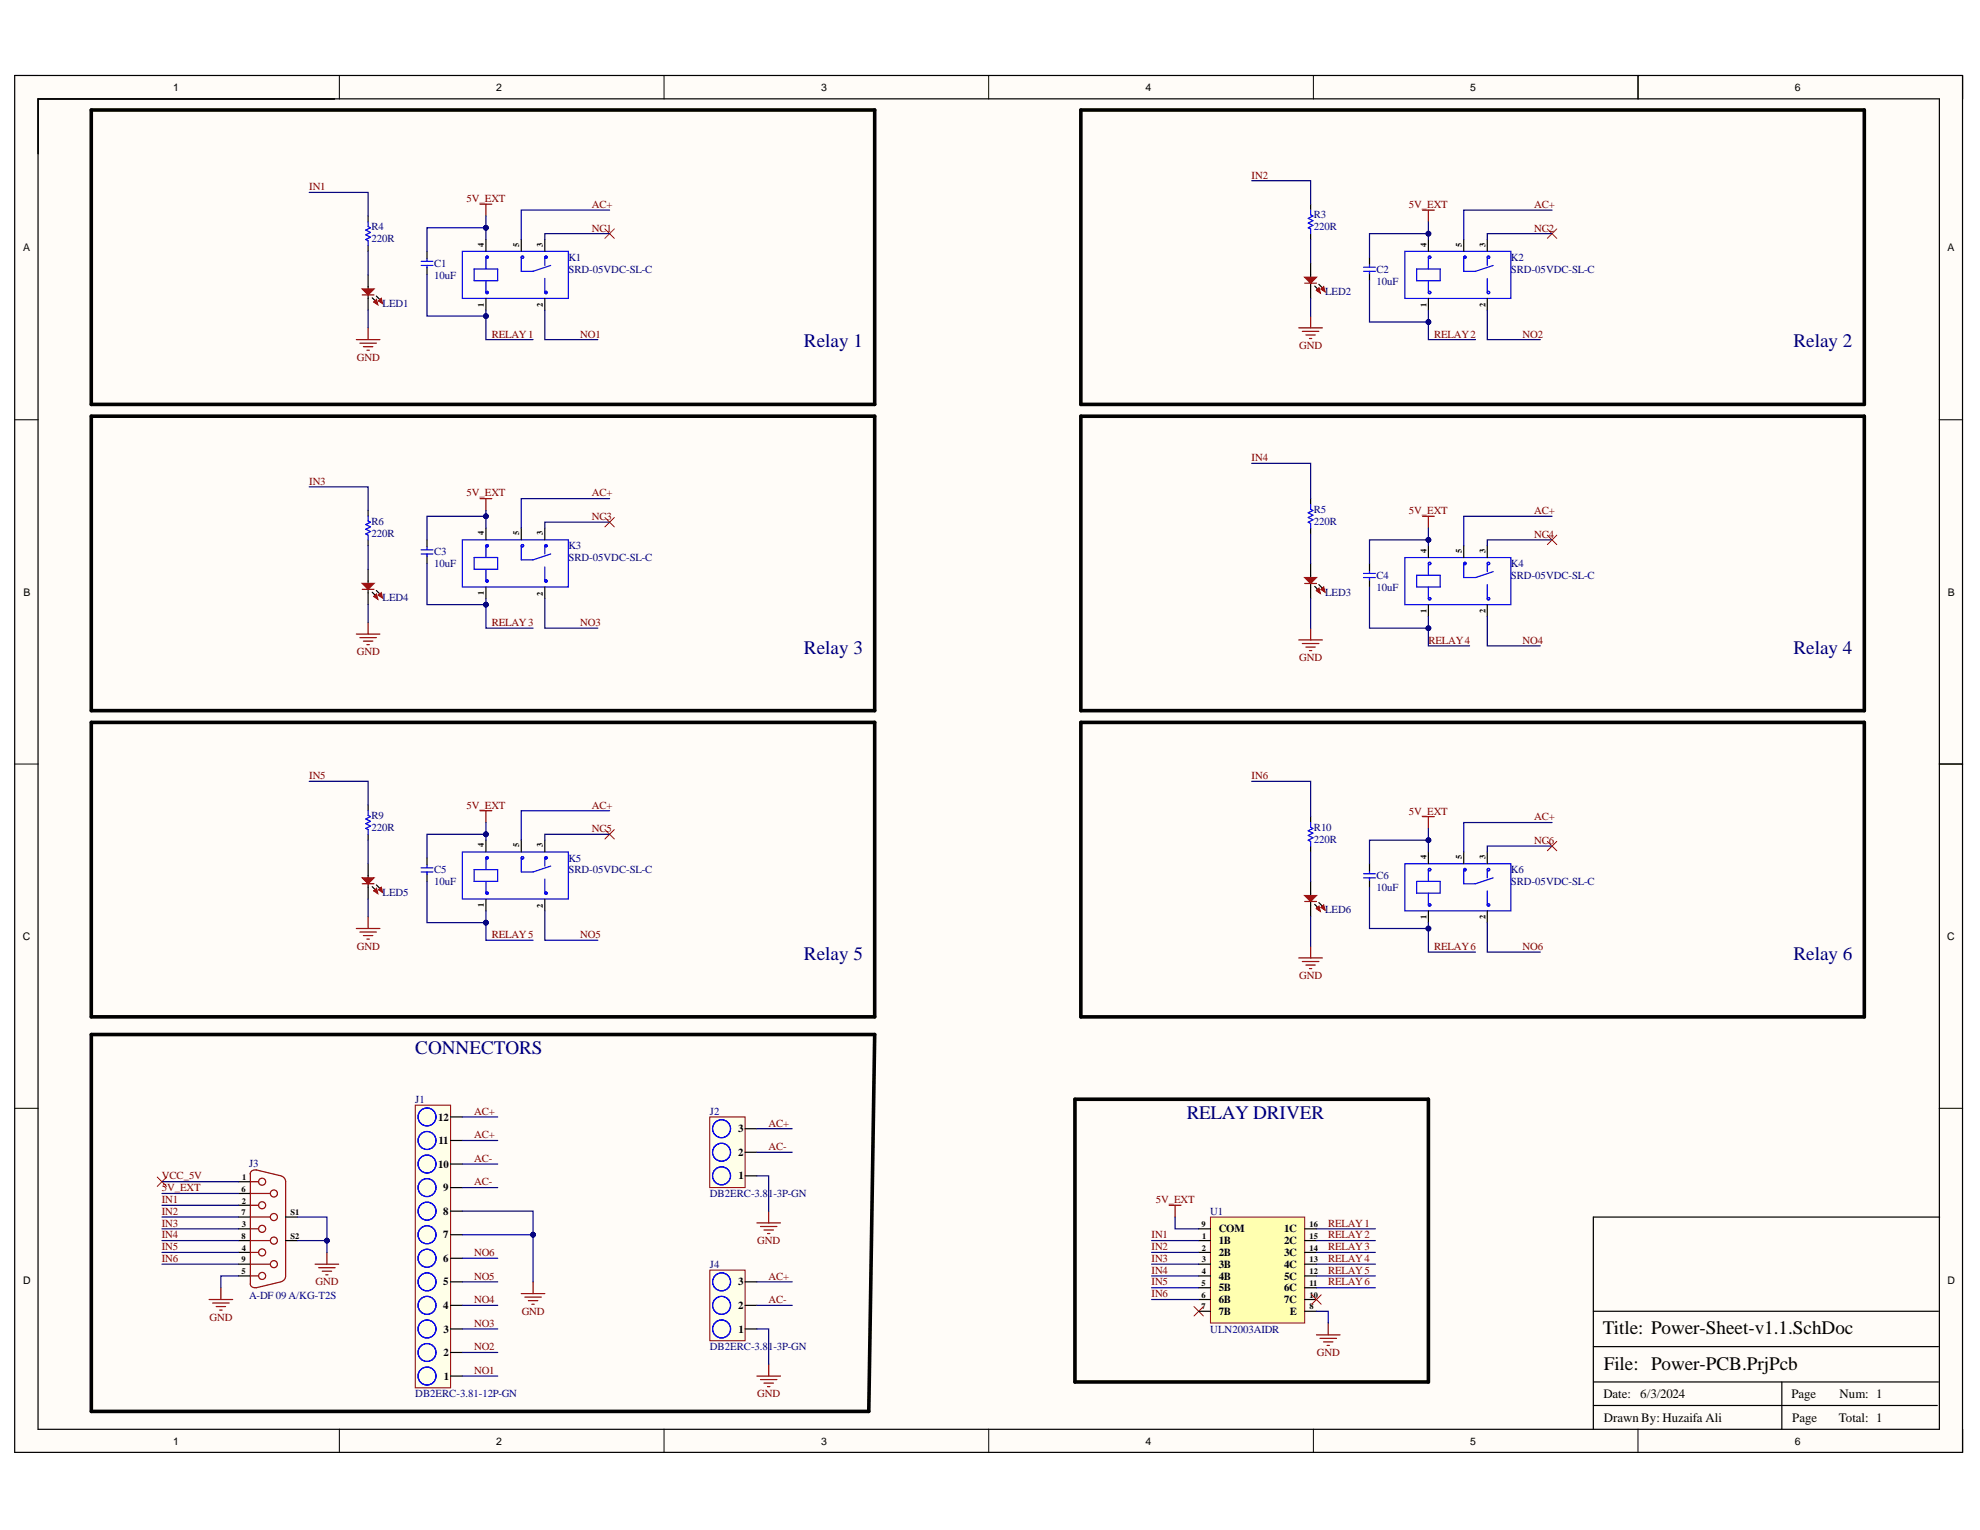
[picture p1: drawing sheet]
<svg xmlns="http://www.w3.org/2000/svg" width="279mm" height="216mm" viewBox="0 0 279 216" stroke-linecap="round" stroke-linejoin="round" font-family="sans-serif">
<defs><g id="words">
<g font-size="2.7" fill="#000080">
<text x="113.5" y="49">Relay 1</text>
<text x="253.1" y="49">Relay 2</text>
<text x="113.5" y="92.2">Relay 3</text>
<text x="253.1" y="92.2">Relay 4</text>
<text x="113.5" y="135.4">Relay 5</text>
<text x="253.1" y="135.4">Relay 6</text>
<text x="58.6" y="148.8">CONNECTORS</text>
<text x="167.5" y="157.9">RELAY DRIVER</text>
</g>
<g font-size="2.7">
<text x="226.2" y="188.3">Title: Power-Sheet-v1.1.SchDoc</text>
<text x="226.3" y="193.3">File: Power-PCB.PrjPcb</text>
</g>
<g font-size="1.8">
<text x="226.3" y="197.3">Date:</text>
<text x="231.5" y="197.3">6/3/2024</text>
<text x="252.8" y="197.3">Page</text>
<text x="259.6" y="197.3">Num: 1</text>
<text x="226.3" y="200.6">Drawn By: Huzaifa Ali</text>
<text x="252.9" y="200.6">Page</text>
<text x="259.5" y="200.6">Total: 1</text>
</g>
<g font-size="1.5">
<text x="24.4" y="12.8">1</text>
<text x="70" y="12.8">2</text>
<text x="115.9" y="12.8">3</text>
<text x="161.7" y="12.8">4</text>
<text x="207.4" y="12.8">5</text>
<text x="253.3" y="12.8">6</text>
<text x="3.3" y="35.5">A</text>
<text x="274.8" y="35.5">A</text>
<text x="3.3" y="84">B</text>
<text x="274.9" y="84">B</text>
<text x="3.2" y="132.6">C</text>
<text x="274.8" y="132.6">C</text>
<text x="61.8" y="158.1">12</text>
<text x="61.9" y="161.5">11</text>
<text x="104.1" y="159.8">3</text>
<text x="61.8" y="164.8">10</text>
<text x="104.1" y="163.1">2</text>
<text x="104.2" y="166.4">1</text>
<text x="62.5" y="171.4">8</text>
<text x="62.5" y="168.1">9</text>
<text x="172" y="173.9">COM</text>
<text x="181.2" y="173.9">1C</text>
<text x="62.5" y="178.1">6</text>
<text x="62.5" y="174.8">7</text>
<text x="172" y="175.6">1B</text>
<text x="172" y="177.2">2B</text>
<text x="172" y="178.9">3B</text>
<text x="181.2" y="175.6">2C</text>
<text x="181.2" y="177.2">3C</text>
<text x="181.2" y="178.9">4C</text>
<text x="3.3" y="181.2">D</text>
<text x="62.5" y="184.7">4</text>
<text x="62.5" y="181.4">5</text>
<text x="104.1" y="184.7">2</text>
<text x="104.1" y="181.4">3</text>
<text x="172" y="180.6">4B</text>
<text x="172" y="182.2">5B</text>
<text x="172" y="183.9">6B</text>
<text x="172" y="185.6">7B</text>
<text x="181.2" y="180.6">5C</text>
<text x="181.2" y="182.2">6C</text>
<text x="181.2" y="183.9">7C</text>
<text x="182" y="185.6">E</text>
<text x="274.8" y="181.2">D</text>
<text x="62.6" y="191.4">2</text>
<text x="62.6" y="188.1">3</text>
<text x="104.2" y="188.1">1</text>
<text x="62.6" y="194.7">1</text>
<text x="24.4" y="203.8">1</text>
<text x="70" y="203.8">2</text>
<text x="115.9" y="203.8">3</text>
<text x="161.7" y="203.8">4</text>
<text x="207.4" y="203.8">5</text>
<text x="253.3" y="203.8">6</text>
</g>
<g font-size="1.5" fill="#800000">
<text x="43.6" y="26.8">IN1</text>
<text x="65.8" y="28.5">5V_EXT</text>
<text x="83.5" y="29.3">AC+</text>
<text x="176.6" y="25.2">IN2</text>
<text x="198.8" y="29.3">5V_EXT</text>
<text x="216.5" y="29.3">AC+</text>
<text x="83.5" y="32.7">NC1</text>
<text x="216.5" y="32.7">NC2</text>
<text x="69.4" y="47.6">RELAY1</text>
<text x="81.9" y="47.6">NO1</text>
<text x="202.4" y="47.6">RELAY2</text>
<text x="214.8" y="47.6">NO2</text>
<text x="50.4" y="50.9">GND</text>
<text x="183.3" y="49.3">GND</text>
<text x="176.6" y="65.1">IN4</text>
<text x="43.6" y="68.4">IN3</text>
<text x="65.8" y="70">5V_EXT</text>
<text x="83.5" y="70">AC+</text>
<text x="83.5" y="73.4">NC3</text>
<text x="198.8" y="72.5">5V_EXT</text>
<text x="216.5" y="75.9">NC4</text>
<text x="216.5" y="72.5">AC+</text>
<text x="69.4" y="88.3">RELAY3</text>
<text x="81.9" y="88.3">NO3</text>
<text x="50.4" y="92.5">GND</text>
<text x="183.3" y="93.3">GND</text>
<text x="201.6" y="90.8">RELAY4</text>
<text x="214.8" y="90.8">NO4</text>
<text x="43.6" y="109.9">IN5</text>
<text x="176.6" y="109.9">IN6</text>
<text x="65.8" y="114.1">5V_EXT</text>
<text x="83.5" y="117.4">NC5</text>
<text x="83.5" y="114.1">AC+</text>
<text x="198.8" y="114.9">5V_EXT</text>
<text x="216.5" y="119.1">NC6</text>
<text x="216.5" y="115.7">AC+</text>
<text x="50.4" y="134">GND</text>
<text x="69.4" y="132.4">RELAY5</text>
<text x="81.9" y="132.4">NO5</text>
<text x="202.4" y="134">RELAY6</text>
<text x="214.8" y="134">NO6</text>
<text x="183.3" y="138.2">GND</text>
<text x="66.9" y="160.6">AC+</text>
<text x="66.9" y="157.3">AC+</text>
<text x="108.5" y="159">AC+</text>
<text x="22.8" y="166.4">VCC_5V</text>
<text x="66.9" y="167.3">AC-</text>
<text x="66.9" y="164">AC-</text>
<text x="108.5" y="162.3">AC-</text>
<text x="22.8" y="168.1">5V_EXT</text>
<text x="22.8" y="169.8">IN1</text>
<text x="22.8" y="171.4">IN2</text>
<text x="22.8" y="173.1">IN3</text>
<text x="163.1" y="169.8">5V_EXT</text>
<text x="187.4" y="173.1">RELAY1</text>
<text x="22.8" y="174.8">IN4</text>
<text x="22.8" y="176.4">IN5</text>
<text x="22.8" y="178.1">IN6</text>
<text x="66.9" y="177.2">NO6</text>
<text x="106.9" y="175.6">GND</text>
<text x="162.5" y="174.8">IN1</text>
<text x="162.5" y="176.4">IN2</text>
<text x="162.5" y="178.1">IN3</text>
<text x="162.5" y="179.7">IN4</text>
<text x="187.4" y="174.8">RELAY2</text>
<text x="187.4" y="176.4">RELAY3</text>
<text x="187.4" y="178.1">RELAY4</text>
<text x="187.4" y="179.7">RELAY5</text>
<text x="44.5" y="181.4">GND</text>
<text x="66.9" y="183.9">NO4</text>
<text x="66.9" y="180.6">NO5</text>
<text x="73.6" y="185.6">GND</text>
<text x="108.5" y="183.9">AC-</text>
<text x="108.5" y="180.6">AC+</text>
<text x="162.5" y="181.4">IN5</text>
<text x="162.5" y="183.1">IN6</text>
<text x="187.4" y="181.4">RELAY6</text>
<text x="29.6" y="186.4">GND</text>
<text x="66.9" y="190.6">NO2</text>
<text x="66.9" y="187.2">NO3</text>
<text x="185.8" y="191.4">GND</text>
<text x="66.9" y="193.9">NO1</text>
<text x="106.9" y="197.2">GND</text>
</g>
<g font-size="1.5" fill="#000080">
<text x="52.4" y="32.5">R4</text>
<text x="52.4" y="34.2">220R</text>
<text x="185.4" y="30.8">R3</text>
<text x="185.4" y="32.5">220R</text>
<text x="61.3" y="37.7">C1</text>
<text x="61.3" y="39.3">10uF</text>
<text x="80.2" y="36.8">K1</text>
<text x="80.2" y="38.5">SRD-05VDC-SL-C</text>
<text x="187" y="41.6">LED2</text>
<text x="194.3" y="38.5">C2</text>
<text x="194.3" y="40.2">10uF</text>
<text x="213.2" y="36.8">K2</text>
<text x="213.2" y="38.5">SRD-05VDC-SL-C</text>
<text x="54" y="43.3">LED1</text>
<text x="52.4" y="74.1">R6</text>
<text x="52.4" y="75.7">220R</text>
<text x="80.2" y="77.5">K3</text>
<text x="185.4" y="72.4">R5</text>
<text x="185.4" y="74.1">220R</text>
<text x="61.3" y="78.4">C3</text>
<text x="61.3" y="80">10uF</text>
<text x="80.2" y="79.2">SRD-05VDC-SL-C</text>
<text x="194.3" y="81.7">C4</text>
<text x="194.3" y="83.4">10uF</text>
<text x="213.2" y="80">K4</text>
<text x="213.2" y="81.7">SRD-05VDC-SL-C</text>
<text x="54" y="84.8">LED4</text>
<text x="187" y="84">LED3</text>
<text x="52.4" y="115.6">R9</text>
<text x="52.4" y="117.3">220R</text>
<text x="185.4" y="117.3">R10</text>
<text x="185.4" y="118.9">220R</text>
<text x="61.3" y="123.2">C5</text>
<text x="61.3" y="124.9">10uF</text>
<text x="80.2" y="121.6">K5</text>
<text x="80.2" y="123.2">SRD-05VDC-SL-C</text>
<text x="194.3" y="124.1">C6</text>
<text x="194.3" y="125.7">10uF</text>
<text x="213.2" y="123.2">K6</text>
<text x="213.2" y="124.9">SRD-05VDC-SL-C</text>
<text x="54" y="126.4">LED5</text>
<text x="187" y="128.9">LED6</text>
<text x="58.6" y="155.6">J1</text>
<text x="100.2" y="157.3">J2</text>
<text x="35.1" y="164.6">J3</text>
<text x="100.2" y="168.9">DB2ERC-3.81-3P-GN</text>
<text x="170.8" y="171.4">U1</text>
<text x="100.2" y="178.9">J4</text>
<text x="35.1" y="183.3">A-DF 09 A/KG-T2S</text>
<text x="100.2" y="190.6">DB2ERC-3.81-3P-GN</text>
<text x="170.8" y="188.1">ULN2003AIDR</text>
<text x="58.6" y="197.2">DB2ERC-3.81-12P-GN</text>
</g>
<g font-size="1.2">
<text x="68.3" y="34.8" transform="rotate(-90 68.3 34.8)">4</text>
<text x="73.3" y="34.8" transform="rotate(-90 73.3 34.8)">5</text>
<text x="76.6" y="34.8" transform="rotate(-90 76.6 34.8)">3</text>
<text x="201.3" y="34.8" transform="rotate(-90 201.3 34.8)">4</text>
<text x="206.3" y="34.8" transform="rotate(-90 206.3 34.8)">5</text>
<text x="209.6" y="34.8" transform="rotate(-90 209.6 34.8)">3</text>
<text x="68.3" y="43.3" transform="rotate(-90 68.3 43.3)">1</text>
<text x="76.6" y="43.3" transform="rotate(-90 76.6 43.3)">2</text>
<text x="201.3" y="43.3" transform="rotate(-90 201.3 43.3)">1</text>
<text x="209.6" y="43.3" transform="rotate(-90 209.6 43.3)">2</text>
<text x="68.3" y="75.5" transform="rotate(-90 68.3 75.5)">4</text>
<text x="73.3" y="75.5" transform="rotate(-90 73.3 75.5)">5</text>
<text x="76.6" y="75.5" transform="rotate(-90 76.6 75.5)">3</text>
<text x="201.3" y="78" transform="rotate(-90 201.3 78)">4</text>
<text x="206.3" y="78" transform="rotate(-90 206.3 78)">5</text>
<text x="209.6" y="78" transform="rotate(-90 209.6 78)">3</text>
<text x="68.3" y="84" transform="rotate(-90 68.3 84)">1</text>
<text x="76.6" y="84" transform="rotate(-90 76.6 84)">2</text>
<text x="201.3" y="86.5" transform="rotate(-90 201.3 86.5)">1</text>
<text x="209.6" y="86.5" transform="rotate(-90 209.6 86.5)">2</text>
<text x="68.3" y="119.5" transform="rotate(-90 68.3 119.5)">4</text>
<text x="73.3" y="119.5" transform="rotate(-90 73.3 119.5)">5</text>
<text x="76.6" y="119.5" transform="rotate(-90 76.6 119.5)">3</text>
<text x="201.3" y="121.2" transform="rotate(-90 201.3 121.2)">4</text>
<text x="206.3" y="121.2" transform="rotate(-90 206.3 121.2)">5</text>
<text x="209.6" y="121.2" transform="rotate(-90 209.6 121.2)">3</text>
<text x="68.3" y="128" transform="rotate(-90 68.3 128)">1</text>
<text x="76.6" y="128.1" transform="rotate(-90 76.6 128.1)">2</text>
<text x="201.3" y="129.7" transform="rotate(-90 201.3 129.7)">1</text>
<text x="209.6" y="129.7" transform="rotate(-90 209.6 129.7)">2</text>
<text x="34.2" y="166.5">1</text>
<text x="34.1" y="171.5">7</text>
<text x="34.1" y="168.2">6</text>
<text x="34.1" y="173.1">3</text>
<text x="34.1" y="169.8">2</text>
<text x="41" y="171.5">S1</text>
<text x="169.6" y="173.1">9</text>
<text x="184.8" y="173.1">16</text>
<text x="34.1" y="178.1">9</text>
<text x="34.1" y="174.8">8</text>
<text x="34.1" y="179.8">5</text>
<text x="34.1" y="176.5">4</text>
<text x="41" y="174.8">S2</text>
<text x="169.6" y="176.5">2</text>
<text x="169.6" y="178.1">3</text>
<text x="169.6" y="179.8">4</text>
<text x="169.6" y="174.8">1</text>
<text x="184.8" y="174.8">15</text>
<text x="184.8" y="176.5">14</text>
<text x="184.8" y="178.1">13</text>
<text x="184.8" y="179.8">12</text>
<text x="169.6" y="181.5">5</text>
<text x="169.6" y="183.1">6</text>
<text x="169.6" y="184.8">7</text>
<text x="184.8" y="184.8">8</text>
<text x="184.8" y="181.5">11</text>
<text x="184.8" y="183.1">10</text>
</g>
</g></defs>
<g fill="#fffcf8">
<path d="M2.1 10.7h274.9v194.3h-274.9z" fill-rule="evenodd"/>
<path d="M5.4 14h268.2v187.7h-268.2z" fill-rule="evenodd"/>
</g>
<g fill="none" stroke="#000" stroke-width=".14">
<path d="M2.1 10.7h3.3M47.9 10.7v3.3M93.7 10.7v3.3M139.5 10.7v3.3M185.3 10.7v3.3M231.1 10.7v3.3M273.6 10.7h3.4v3.3M2.1 59.2h3.3M273.6 59.2h3.4M2.1 107.8h3.3M273.6 107.8h3.4M2.1 156.4h3.3"/>
<path d="M273.6 156.4h3.4M47.9 201.7v3.3M93.7 201.7v3.3M139.5 201.7v3.3M185.3 201.7v3.3M231.1 201.7v3.3M277 201.7v3.3"/>
</g>
<g fill="none" stroke="#000" stroke-width=".17">
<path d="M2.1 10.7h274.8v194.2h-274.8zM5.4 13.9h268.3v187.8h-268.3zM5.4 14h41.8M231.1 10.7v3.2M68.6 33.8v1.7M73.6 33.8v1.7M76.9 33.8v1.7M52.5 42l.4 .4M68.6 42.1v1.7M76.9 42.1v1.7M273.7 107.8h3.3M273.7 171.7h-48.9v30"/>
<path d="M224.8 198.3h48.6M224.8 195h48.7M224.8 190h48.7M224.8 185h48.7M251.4 195v6.7"/>
</g>
<g fill="none" stroke="#00f" stroke-width=".17">
<path d="M65.2 35.5h15v6.6h-15zM66.9 38h3.3v1.6h-3.3zM68.6 36.3v1.7M68.6 39.6v1.7M73.6 36.3v2h1.6l2.5-.8M76.9 36.3v1.2M76.9 39.3v2"/>
<circle cx="68.7" cy="36.3" r=".17"/>
<circle cx="73.7" cy="36.3" r=".17"/>
<circle cx="77" cy="36.3" r=".17"/>
<circle cx="68.7" cy="41.3" r=".17"/>
<circle cx="77" cy="41.3" r=".17"/>
</g>
<path d="M67.7 28.8h1.7M68.6 28.8v1.7" fill="none" stroke="#800000" stroke-width=".17"/>
<path d="M52.7 42.6l.4-.4 .2 .8-.6-.4 .2-.2z" fill-rule="evenodd" fill="#c00"/>
<path d="M52.7 42.6l.4-.4 .2 .8-.6-.4 .2-.2z" fill="none" stroke="#c00" stroke-width=".14"/>
<path d="M53.1 41.8l.5 .5" fill="none" stroke="#000" stroke-width=".17"/>
<path d="M53.8 42.1l.2 .8-.6-.4z" fill-rule="evenodd" fill="#c00"/>
<path d="M53.8 42.1l.2 .8-.6-.4z" fill="none" stroke="#c00" stroke-width=".14"/>
<path d="M51.9 38.8v2M51.9 41.6v2.2" fill="none" stroke="#000" stroke-width=".17"/>
<path d="M51.1 41.6h1.7" fill="none" stroke="#c00" stroke-width=".17"/>
<path d="M51.1 40.8h1.7l-.9 .8z" fill="#c00"/>
<path d="M51.1 40.8h1.7l-.9 .8z" fill="none" stroke="#c00" stroke-width=".17"/>
<g fill="none" stroke="#800000" stroke-width=".17">
<path d="M50.3 47.9h3.3M50.8 48.4h2.3M51.3 48.9h1.3M51.8 49.4h.3M51.9 46.3v1.6M44.5 178.4h3.3M45 178.9h2.3M45.5 179.4h1.3M46 179.9h.3M46.1 176.7v1.7M106.8 172.6h3.3M107.3 173.1h2.3"/>
<path d="M107.8 173.6h1.3M108.3 174.1h.3M108.5 170.9v1.7M29.5 183.4h3.3M30 183.9h2.3M30.5 184.4h1.3M31 184.9h.3M31.2 181.7v1.7M73.6 182.5h3.3M74.1 183h2.3M74.6 183.5h1.3M75.1 184h.3"/>
<path d="M75.2 180.9v1.6M106.8 194.2h3.3M107.3 194.7h2.3M107.8 195.2h1.3M108.3 195.7h.3M108.5 192.5v1.7"/>
</g>
<path d="M12.9 15.5h110.5v41.6h-110.5zM152.5 15.5h110.6v41.6h-110.6zM12.9 58.7h110.5v41.6h-110.5zM152.5 58.7h110.6v41.6h-110.6zM12.9 101.9h110.5v41.6h-110.5zM152.5 143.5v-41.6h110.6v41.6h-110.6" fill="none" stroke="#000" stroke-width=".51"/>
<g fill="none" stroke="#00f" stroke-width=".17">
<path d="M198.2 35.5h15v6.6h-15zM199.9 38h3.3v1.6h-3.3zM201.6 36.3v1.7M201.6 39.6v1.7M206.6 36.3v2h1.6l2.5-.8M209.9 36.3v1.2M209.9 39.3v2M65.2 76.2h15v6.6h-15zM66.9 78.7h3.3v1.6h-3.3zM68.6 77v1.7M73.6 77v2h1.6l2.5-.8M76.9 77v1.2"/>
<path d="M198.2 78.7h15v6.6h-15zM201.6 79.5v1.7M206.6 79.5v2h1.6l2.5-.8M209.9 79.5v1.2M68.6 80.3v1.7M76.9 80v2M199.9 81.2h3.3v1.6h-3.3zM201.6 82.8v1.7M209.9 82.5v2M65.2 120.2h15v6.7h-15zM66.9 122.7h3.3v1.7h-3.3zM68.6 121.1v1.6"/>
<path d="M68.6 124.4v1.6M73.6 121.1v1.9h1.6l2.5-.8M76.9 121.1v1.1M76.9 124v2M198.2 121.9h15v6.6h-15zM199.9 124.4h3.3v1.6h-3.3zM201.6 122.7v1.7M201.6 126v1.7M206.6 122.7v2h1.6l2.5-.8M209.9 122.7v1.2M209.9 125.7v2"/>
<circle cx="201.7" cy="36.3" r=".17"/>
<circle cx="206.7" cy="36.3" r=".16"/>
<circle cx="210" cy="36.3" r=".17"/>
<circle cx="201.7" cy="41.3" r=".17"/>
<circle cx="210" cy="41.3" r=".17"/>
<circle cx="68.7" cy="77" r=".17"/>
<circle cx="73.7" cy="77" r=".17"/>
<circle cx="77" cy="77" r=".17"/>
<circle cx="201.7" cy="79.5" r=".17"/>
<circle cx="206.7" cy="79.5" r=".16"/>
<circle cx="210" cy="79.5" r=".17"/>
<circle cx="68.7" cy="82" r=".17"/>
<circle cx="77" cy="82" r=".17"/>
<circle cx="201.7" cy="84.5" r=".17"/>
<circle cx="210" cy="84.5" r=".17"/>
<circle cx="68.7" cy="121" r=".17"/>
<circle cx="68.7" cy="126" r=".17"/>
<circle cx="73.7" cy="121" r=".17"/>
<circle cx="77" cy="126" r=".17"/>
<circle cx="77" cy="121" r=".17"/>
<circle cx="201.7" cy="127.7" r=".17"/>
<circle cx="201.7" cy="122.7" r=".17"/>
<circle cx="206.7" cy="122.7" r=".17"/>
<circle cx="210" cy="127.7" r=".17"/>
<circle cx="210" cy="122.7" r=".17"/>
</g>
<g fill="none" stroke="#000" stroke-width=".17">
<path d="M201.6 33.8v1.7M206.6 33.8v1.7M209.9 33.8v1.7M201.6 42.1v1.7M209.9 42.1v1.7M68.6 74.5v1.7M73.6 74.5v1.7M76.9 74.5v1.7M201.6 77v1.7M206.6 77v1.7M209.9 77v1.7M68.6 82.8v1.7"/>
<path d="M76.9 82.8v1.7M201.6 85.3v1.7M209.9 85.3v1.7M68.6 118.6v1.6M73.6 118.6v1.6M76.9 118.6v1.6M68.6 126.9v1.6M76.9 126.9v1.6M201.6 120.2v1.7M201.6 128.5v1.7M206.6 120.2v1.7M209.9 120.2v1.7"/>
<path d="M209.9 128.5v1.7M33.7 171.7h1.6M33.7 178.4h1.6M33.7 175.1h1.6M33.7 168.4h1.6M33.7 176.7h1.6M33.7 173.4h1.6M33.7 170.1h1.6M33.7 166.8h1.6M40.3 171.7h1.7M40.3 175.1h1.7M33.7 180h1.6"/>
</g>
<g fill="none" stroke="#800" stroke-width=".17">
<path d="M35.3 165.6v15.6M35.3 171.7h2.8M35.3 168.4h2.8M35.3 166.8h1.2M35.3 170.1h1.2M35.3 178.4h2.9M35.3 175.1h2.9M35.3 176.7h1.2M35.3 173.4h1.2M36.2 165.1l3.4 .8M36.2 165.1a.61 .61 0 0 0-.9 .6M39.7 166a.83 .83 0 0 1 .6 .8v13.2a.83 .83 0 0 1-.6 .9"/>
<path d="M35.3 181.1a.65 .65 0 0 0 .9 .6M35.3 180h1.2M39.6 180.9l-3.4 .8"/>
<circle cx="37" cy="166.8" r=".5"/>
<circle cx="37" cy="170.1" r=".5"/>
<circle cx="37" cy="173.4" r=".5"/>
<circle cx="37" cy="176.7" r=".5"/>
<circle cx="38.6" cy="171.7" r=".5"/>
<circle cx="38.6" cy="168.4" r=".5"/>
<circle cx="38.6" cy="178.4" r=".5"/>
<circle cx="38.7" cy="175.1" r=".5"/>
<circle cx="37" cy="180" r=".5"/>
</g>
<g fill="none" stroke="#f00" stroke-width=".14">
<path d="M85.4 32.3l1.3 1.3M86.7 32.3l-1.3 1.3M218.3 32.3l1.4 1.3M219.7 32.3l-1.4 1.3M85.4 73l1.3 1.4M86.7 73l-1.3 1.4M218.3 75.5l1.4 1.4M219.7 75.5l-1.4 1.4M85.4 117.1l1.3 1.3M86.7 117.1l-1.3 1.3M218.3 118.7l1.4 1.4M219.7 118.7l-1.4 1.4"/>
<path d="M22.2 166.1l1.3 1.3M23.5 166.1l-1.3 1.3"/>
</g>
<path d="M100.2 157.6h4.9v10h-4.9z" fill-rule="evenodd" fill="#ffffe8"/>
<path d="M100.2 157.6h4.9v10h-4.9z" fill="none" stroke="#800000" stroke-width=".14"/>
<path d="M105.1 159.3h1.7M105.1 165.9h1.7M105.1 162.6h1.7" fill="none" stroke="#000" stroke-width=".17"/>
<g fill="none" stroke="#00f" stroke-width=".17">
<circle cx="101.8" cy="159.3" r="1.27"/>
<circle cx="101.8" cy="162.6" r="1.27"/>
<circle cx="101.8" cy="165.9" r="1.27"/>
</g>
<path d="M100.2 179.2h4.9v10h-4.9z" fill-rule="evenodd" fill="#ffffe8"/>
<path d="M100.2 179.2h4.9v10h-4.9z" fill="none" stroke="#800000" stroke-width=".14"/>
<path d="M105.1 187.5h1.7M105.1 184.2h1.7M105.1 180.9h1.7" fill="none" stroke="#000" stroke-width=".17"/>
<g fill="none" stroke="#00f" stroke-width=".17">
<circle cx="101.8" cy="187.5" r="1.27"/>
<circle cx="101.8" cy="180.9" r="1.27"/>
<circle cx="101.8" cy="184.2" r="1.27"/>
</g>
<path d="M58.6 156h5v39.8h-5z" fill-rule="evenodd" fill="#ffffe8"/>
<path d="M58.6 156h5v39.8h-5z" fill="none" stroke="#800000" stroke-width=".14"/>
<g fill="none" stroke="#000" stroke-width=".17">
<path d="M51.9 30.5v.8M51.9 34.6v.9M185.5 40.4l.4 .4M63.6 157.6h1.6M63.6 170.9h1.6M63.6 167.6h1.6M63.6 164.3h1.6M63.6 160.9h1.6M63.6 177.6h1.6M63.6 174.2h1.6M63.6 194.2h1.6M63.6 190.8h1.6"/>
<path d="M63.6 187.5h1.6M63.6 184.2h1.6M63.6 180.9h1.6"/>
</g>
<g fill="none" stroke="#00f" stroke-width=".17">
<path d="M51.9 31.3v.7l.4 .1-.7 .4 .7 .3-.7 .3 .7 .4-.7 .3 .3 .2v.6"/>
<circle cx="60.3" cy="157.6" r="1.27"/>
<circle cx="60.3" cy="177.6" r="1.27"/>
<circle cx="60.3" cy="174.2" r="1.27"/>
<circle cx="60.3" cy="167.6" r="1.27"/>
<circle cx="60.3" cy="170.9" r="1.27"/>
<circle cx="60.3" cy="160.9" r="1.27"/>
<circle cx="60.3" cy="164.3" r="1.27"/>
<circle cx="60.3" cy="190.9" r="1.27"/>
<circle cx="60.3" cy="184.2" r="1.27"/>
<circle cx="60.3" cy="194.2" r="1.27"/>
<circle cx="60.3" cy="187.5" r="1.27"/>
<circle cx="60.3" cy="180.9" r="1.27"/>
</g>
<path d="M165 170.1h1.6M165.8 170.1v1.6M185.8 188.4h3.3M186.3 188.9h2.3M186.8 189.4h1.3M187.3 189.9h.3M187.4 186.7v1.7" fill="none" stroke="#800000" stroke-width=".17"/>
<path d="M168.5 184.4l1.3 1.3M169.8 184.4l-1.3 1.3" fill="none" stroke="#f00" stroke-width=".14"/>
<path d="M185.7 41l.4-.4 .2 .8-.6-.4 .2-.2z" fill-rule="evenodd" fill="#c00"/>
<path d="M185.7 41l.4-.4 .2 .8-.6-.4 .2-.2z" fill="none" stroke="#c00" stroke-width=".14"/>
<path d="M186.1 40.1l.5 .5" fill="none" stroke="#000" stroke-width=".17"/>
<path d="M186.4 40.8l.4-.4 .2 .8-.6-.4 .2-.2z" fill-rule="evenodd" fill="#c00"/>
<path d="M186.4 40.8l.4-.4 .2 .8-.6-.4 .2-.2z" fill="none" stroke="#c00" stroke-width=".14"/>
<path d="M184.9 37.1v2M184.9 40v2.1" fill="none" stroke="#000" stroke-width=".17"/>
<path d="M184.1 40h1.7" fill="none" stroke="#c00" stroke-width=".17"/>
<path d="M184.1 39.1h1.7l-.9 .9z" fill="#c00"/>
<path d="M184.1 39.1h1.7l-.9 .9z" fill="none" stroke="#c00" stroke-width=".17"/>
<path d="M200.7 29.7h1.7M201.6 29.7v1.6M183.3 46.3h3.3M183.8 46.8h2.3M184.3 47.3h1.3M184.8 47.8h.3M184.9 44.6v1.7" fill="none" stroke="#800000" stroke-width=".17"/>
<path d="M184.9 28.8v.9M184.9 33v.8M52.5 83.6l.4 .4" fill="none" stroke="#000" stroke-width=".17"/>
<path d="M184.9 29.7v.6l.4 .2-.7 .3 .7 .3-.7 .4 .7 .3-.7 .3 .3 .2v.7" fill="none" stroke="#00f" stroke-width=".17"/>
<path d="M52.7 84.2l.4-.4 .2 .8-.6-.4 .2-.2z" fill-rule="evenodd" fill="#c00"/>
<path d="M52.7 84.2l.4-.4 .2 .8-.6-.4 .2-.2z" fill="none" stroke="#c00" stroke-width=".14"/>
<path d="M53.1 83.3l.5 .5" fill="none" stroke="#000" stroke-width=".17"/>
<path d="M53.6 83.8l-.2 .2 .4-.4 .2 .8-.6-.4z" fill-rule="evenodd" fill="#c00"/>
<path d="M53.6 83.8l-.2 .2 .4-.4 .2 .8-.6-.4z" fill="none" stroke="#c00" stroke-width=".14"/>
<path d="M51.9 80.3v2M51.9 83.2v2.1" fill="none" stroke="#000" stroke-width=".17"/>
<path d="M51.1 83.2h1.7" fill="none" stroke="#c00" stroke-width=".17"/>
<path d="M51.1 82.3h1.7l-.9 .9z" fill="#c00"/>
<path d="M51.1 82.3h1.7l-.9 .9z" fill="none" stroke="#c00" stroke-width=".17"/>
<path d="M67.7 70.4h1.7M68.6 70.4v1.6M50.3 89.5h3.3M50.8 90h2.3M51.3 90.5h1.3M51.8 91h.3M51.9 87.8v1.7" fill="none" stroke="#800000" stroke-width=".17"/>
<path d="M51.9 72v.9M51.9 76.2v.8M185.5 82.7l.4 .5" fill="none" stroke="#000" stroke-width=".17"/>
<path d="M51.9 72.9v.6l.4 .2-.7 .3 .7 .4-.7 .3 .7 .3-.7 .3 .3 .2v.7" fill="none" stroke="#00f" stroke-width=".17"/>
<path d="M185.7 83.4l.4-.4 .2 .8-.6-.4 .2-.2z" fill-rule="evenodd" fill="#c00"/>
<path d="M185.7 83.4l.4-.4 .2 .8-.6-.4 .2-.2z" fill="none" stroke="#c00" stroke-width=".14"/>
<path d="M186.1 82.5l.5 .5" fill="none" stroke="#000" stroke-width=".17"/>
<path d="M186.4 83.2l.4-.4 .2 .8-.6-.4 .2-.2z" fill-rule="evenodd" fill="#c00"/>
<path d="M186.4 83.2l.4-.4 .2 .8-.6-.4 .2-.2z" fill="none" stroke="#c00" stroke-width=".14"/>
<path d="M184.9 79.5v2M184.9 82.3v2.2" fill="none" stroke="#000" stroke-width=".17"/>
<path d="M184.1 82.3h1.7" fill="none" stroke="#c00" stroke-width=".17"/>
<path d="M184.1 81.5h1.7l-.9 .8z" fill="#c00"/>
<path d="M184.1 81.5h1.7l-.9 .8z" fill="none" stroke="#c00" stroke-width=".17"/>
<path d="M200.7 72.9h1.7M201.6 72.9v1.6M183.3 90.3h3.3M183.8 90.8h2.3M184.3 91.3h1.3M184.8 91.8h.3M184.9 88.6v1.7" fill="none" stroke="#800000" stroke-width=".17"/>
<path d="M184.9 70.4v.8M184.9 74.5v.8M52.5 125.1l.4 .4" fill="none" stroke="#000" stroke-width=".17"/>
<path d="M184.9 71.2v.7l.4 .1-.7 .4 .7 .3-.7 .3 .7 .4-.7 .3 .3 .2v.6" fill="none" stroke="#00f" stroke-width=".17"/>
<path d="M52.7 125.7l.4-.4 .2 .8-.6-.4 .2-.2z" fill-rule="evenodd" fill="#c00"/>
<path d="M52.7 125.7l.4-.4 .2 .8-.6-.4 .2-.2z" fill="none" stroke="#c00" stroke-width=".14"/>
<path d="M53.1 124.9l.5 .5" fill="none" stroke="#000" stroke-width=".17"/>
<path d="M53.4 125.6l.4-.4 .2 .8-.6-.4 .2-.2z" fill-rule="evenodd" fill="#c00"/>
<path d="M53.4 125.6l.4-.4 .2 .8-.6-.4 .2-.2z" fill="none" stroke="#c00" stroke-width=".14"/>
<path d="M51.9 121.9v2M51.9 124.7v2.2" fill="none" stroke="#000" stroke-width=".17"/>
<path d="M51.1 124.7h1.7" fill="none" stroke="#c00" stroke-width=".17"/>
<path d="M51.1 123.9h1.7l-.9 .8z" fill="#c00"/>
<path d="M51.1 123.9h1.7l-.9 .8z" fill="none" stroke="#c00" stroke-width=".17"/>
<path d="M67.7 114.4h1.7M68.6 114.4v1.7M50.3 131h3.3M50.8 131.5h2.3M51.3 132h1.3M51.8 132.5h.3M51.9 129.4v1.6" fill="none" stroke="#800000" stroke-width=".17"/>
<path d="M51.9 113.6v.8M51.9 117.7v.9M185.5 127.6l.4 .4" fill="none" stroke="#000" stroke-width=".17"/>
<path d="M51.9 114.4v.7l.4 .1-.7 .4 .7 .3-.7 .3 .7 .4-.7 .3 .3 .2v.6" fill="none" stroke="#00f" stroke-width=".17"/>
<path d="M185.7 128.2l.4-.4 .2 .8-.6-.4 .2-.2z" fill-rule="evenodd" fill="#c00"/>
<path d="M185.7 128.2l.4-.4 .2 .8-.6-.4 .2-.2z" fill="none" stroke="#c00" stroke-width=".14"/>
<path d="M186.1 127.4l.5 .5" fill="none" stroke="#000" stroke-width=".17"/>
<path d="M186.4 128.1l.4-.4 .2 .8-.6-.4 .2-.2z" fill-rule="evenodd" fill="#c00"/>
<path d="M186.4 128.1l.4-.4 .2 .8-.6-.4 .2-.2z" fill="none" stroke="#c00" stroke-width=".14"/>
<path d="M184.9 124.4v2M184.9 127.2v2.2" fill="none" stroke="#000" stroke-width=".17"/>
<path d="M184.1 127.2h1.7" fill="none" stroke="#c00" stroke-width=".17"/>
<path d="M184.1 126.4h1.7l-.9 .8z" fill="#c00"/>
<path d="M184.1 126.4h1.7l-.9 .8z" fill="none" stroke="#c00" stroke-width=".17"/>
<path d="M200.7 115.2h1.7M201.6 115.2v1.7M183.3 135.2h3.3M183.8 135.7h2.3M184.3 136.2h1.3M184.8 136.7h.3M184.9 133.5v1.7" fill="none" stroke="#800000" stroke-width=".17"/>
<path d="M184.9 115.2v.9M184.9 119.4v.8" fill="none" stroke="#000" stroke-width=".17"/>
<path d="M184.9 116.1v.6l.4 .2-.7 .3 .7 .4-.7 .3 .7 .3-.7 .4 .3 .1v.7" fill="none" stroke="#00f" stroke-width=".17"/>
<path d="M12.9 146h110.5l-.8 53.2h-109.7zM151.7 155.1h49.9v39.9h-49.9z" fill="none" stroke="#000" stroke-width=".51"/>
<path d="M170.8 171.7h13.3v15h-13.3z" fill-rule="evenodd" fill="#ffffb0"/>
<path d="M170.8 171.7h13.3v15h-13.3z" fill="none" stroke="#800000" stroke-width=".14"/>
<g fill="none" stroke="#000" stroke-width=".17">
<path d="M169.1 175.1h1.7M169.1 176.7h1.7M169.1 178.4h1.7M169.1 173.4h1.7M184.1 175.1h1.7M184.1 176.7h1.7M184.1 178.4h1.7M184.1 173.4h1.7M169.1 180h1.7M169.1 181.7h1.7M169.1 183.4h1.7M169.1 185h1.7"/>
<path d="M184.1 180h1.7M184.1 181.7h1.7M184.1 183.4h1.7M184.1 185h1.7"/>
</g>
<g fill="none" stroke="#000080" stroke-width=".17">
<path d="M86 29.6h-12.4v4.2M86 33h-9.1v.8M219 29.7h-12.4v4.1M219 33h-9.1v.8M76.9 43.8v4.1h7.5M209.9 43.8v4.1h7.5M86 70.4h-12.4v4.1M86 73.7h-9.1v.8M219 72.9h-12.4v4.1M219 76.2h-9.1v.8M76.9 84.5v4.1h7.5M209.9 87v4.1h7.5"/>
<path d="M86 114.4h-12.4v4.2M86 117.7h-9.1v.9M219 116.1h-12.4v4.1M219 119.4h-9.1v.8M76.9 128.5v4.2h7.5M209.9 130.2v4.2h7.5M22.9 166.8h10.8M22.9 168.4h10.8M22.9 170.1h10.8M22.9 171.7h10.8M22.9 173.4h10.8M22.9 175.1h10.8"/>
<path d="M22.9 176.7h10.8M42 175.1h4.1v1.6"/>
</g>
<circle cx="46.1" cy="175.1" r=".33" fill="#000080"/>
<circle cx="46.1" cy="175.1" r=".33" fill="none" stroke="#000080" stroke-width=".14"/>
<path d="M42 171.7h4.1v3.4" fill="none" stroke="#000080" stroke-width=".17"/>
<circle cx="46.1" cy="175.1" r=".33" fill="#000080"/>
<circle cx="46.1" cy="175.1" r=".33" fill="none" stroke="#000080" stroke-width=".14"/>
<path d="M106.8 159.3h5M22.9 178.4h10.8M65.2 170.9h10v3.3M106.8 165.9h1.7v5M106.8 162.6h5M33.7 180h-2.5v1.7M106.8 187.5h1.7v5M106.8 180.9h5M106.8 184.2h5" fill="none" stroke="#000080" stroke-width=".17"/>
<circle cx="75.2" cy="174.2" r=".33" fill="#000080"/>
<circle cx="75.2" cy="174.2" r=".33" fill="none" stroke="#000080" stroke-width=".14"/>
<path d="M65.2 174.2h10v6.7" fill="none" stroke="#000080" stroke-width=".17"/>
<circle cx="75.2" cy="174.2" r=".33" fill="#000080"/>
<circle cx="75.2" cy="174.2" r=".33" fill="none" stroke="#000080" stroke-width=".14"/>
<g fill="none" stroke="#000080" stroke-width=".17">
<path d="M43.6 27.2h8.3v3.3M51.9 35.5v3.3M68.6 30.5v3.3M51.9 43.8v2.5M65.2 157.6h5M65.2 167.6h5M65.2 164.3h5M65.2 160.9h5M65.2 177.6h5M162.5 175.1h6.6M162.5 176.7h6.6M162.5 178.4h6.6"/>
<path d="M165.8 171.7v1.7h3.3M65.2 194.2h5M65.2 190.8h5M65.2 187.5h5M65.2 184.2h5M65.2 180.9h5M162.5 180h6.6M162.5 181.7h6.6M162.5 183.4h6.6M185.8 185h1.6v1.7"/>
</g>
<circle cx="68.6" cy="32.1" r=".33" fill="#000080"/>
<circle cx="68.6" cy="32.1" r=".33" fill="none" stroke="#000080" stroke-width=".14"/>
<path d="M68.6 43.8v4.1h6.6" fill="none" stroke="#000080" stroke-width=".17"/>
<circle cx="68.6" cy="44.6" r=".33" fill="#000080"/>
<circle cx="68.6" cy="44.6" r=".33" fill="none" stroke="#000080" stroke-width=".14"/>
<path d="M176.6 25.5h8.3v3.3M184.9 33.8v3.3M201.6 31.3v2.5M184.9 42.1v2.5" fill="none" stroke="#000080" stroke-width=".17"/>
<circle cx="201.6" cy="33" r=".33" fill="#000080"/>
<circle cx="201.6" cy="33" r=".33" fill="none" stroke="#000080" stroke-width=".14"/>
<path d="M201.6 43.8v4.1h6.6" fill="none" stroke="#000080" stroke-width=".17"/>
<circle cx="201.6" cy="45.4" r=".33" fill="#000080"/>
<circle cx="201.6" cy="45.4" r=".33" fill="none" stroke="#000080" stroke-width=".14"/>
<path d="M43.6 68.7h8.3v3.3M51.9 77v3.3M68.6 72v2.5M51.9 85.3v2.5" fill="none" stroke="#000080" stroke-width=".17"/>
<circle cx="68.6" cy="72.9" r=".33" fill="#000080"/>
<circle cx="68.6" cy="72.9" r=".33" fill="none" stroke="#000080" stroke-width=".14"/>
<path d="M68.6 84.5v4.1h6.6" fill="none" stroke="#000080" stroke-width=".17"/>
<circle cx="68.6" cy="85.3" r=".33" fill="#000080"/>
<circle cx="68.6" cy="85.3" r=".33" fill="none" stroke="#000080" stroke-width=".14"/>
<path d="M176.6 65.4h8.3v5M184.9 75.3v4.2M201.6 74.5v2.5M184.9 84.5v4.1" fill="none" stroke="#000080" stroke-width=".17"/>
<circle cx="201.6" cy="76.2" r=".33" fill="#000080"/>
<circle cx="201.6" cy="76.2" r=".33" fill="none" stroke="#000080" stroke-width=".14"/>
<path d="M201.6 87v4.1h5.8" fill="none" stroke="#000080" stroke-width=".17"/>
<circle cx="201.6" cy="88.6" r=".33" fill="#000080"/>
<circle cx="201.6" cy="88.6" r=".33" fill="none" stroke="#000080" stroke-width=".14"/>
<path d="M43.6 110.3h8.3v3.3M51.9 118.6v3.3M68.6 116.1v2.5M51.9 126.9v2.5" fill="none" stroke="#000080" stroke-width=".17"/>
<circle cx="68.6" cy="117.7" r=".33" fill="#000080"/>
<circle cx="68.6" cy="117.7" r=".33" fill="none" stroke="#000080" stroke-width=".14"/>
<path d="M68.6 128.5v4.2h6.6" fill="none" stroke="#000080" stroke-width=".17"/>
<circle cx="68.6" cy="130.2" r=".33" fill="#000080"/>
<circle cx="68.6" cy="130.2" r=".33" fill="none" stroke="#000080" stroke-width=".14"/>
<path d="M176.6 110.3h8.3v4.9M201.6 116.9v3.3M184.9 120.2v4.2M184.9 129.4v4.1" fill="none" stroke="#000080" stroke-width=".17"/>
<circle cx="201.6" cy="118.6" r=".33" fill="#000080"/>
<circle cx="201.6" cy="118.6" r=".33" fill="none" stroke="#000080" stroke-width=".14"/>
<path d="M201.6 130.2v4.2h6.6" fill="none" stroke="#000080" stroke-width=".17"/>
<circle cx="201.6" cy="131" r=".33" fill="#000080"/>
<circle cx="201.6" cy="131" r=".33" fill="none" stroke="#000080" stroke-width=".14"/>
<path d="M185.1 182.7l1.3 1.3M186.4 182.7l-1.3 1.3" fill="none" stroke="#f00" stroke-width=".14"/>
<path d="M68.6 32.1h-8.3v3.4M185.8 173.4h8.3M185.8 175.1h8.3M185.8 176.7h8.3M185.8 178.4h8.3M185.8 180h8.3M185.8 181.7h8.3" fill="none" stroke="#000080" stroke-width=".17"/>
<path d="M60.3 35.5v1M60.3 37.7v1.1" fill="none" stroke="#000" stroke-width=".17"/>
<path d="M59.4 37.5h1.7M59.4 36.9h1.7M60.3 36.5v.3M60.3 37.5v.3" fill="none" stroke="#00f" stroke-width=".17"/>
<circle cx="68.6" cy="32.1" r=".33" fill="#000080"/>
<circle cx="68.6" cy="32.1" r=".33" fill="none" stroke="#000080" stroke-width=".14"/>
<path d="M60.3 38.8v5.8h8.3" fill="none" stroke="#000080" stroke-width=".17"/>
<circle cx="68.6" cy="44.6" r=".33" fill="#000080"/>
<circle cx="68.6" cy="44.6" r=".33" fill="none" stroke="#000080" stroke-width=".14"/>
<path d="M60.3 76.2v1M60.3 78.4v1.1" fill="none" stroke="#000" stroke-width=".17"/>
<path d="M59.4 78.2h1.7M59.4 77.6h1.7M60.3 77.2v.3M60.3 78.2v.3" fill="none" stroke="#00f" stroke-width=".17"/>
<path d="M68.6 72.9h-8.3v3.3" fill="none" stroke="#000080" stroke-width=".17"/>
<circle cx="68.6" cy="72.9" r=".33" fill="#000080"/>
<circle cx="68.6" cy="72.9" r=".33" fill="none" stroke="#000080" stroke-width=".14"/>
<path d="M60.3 79.5v5.8h8.3" fill="none" stroke="#000080" stroke-width=".17"/>
<circle cx="68.6" cy="85.3" r=".33" fill="#000080"/>
<circle cx="68.6" cy="85.3" r=".33" fill="none" stroke="#000080" stroke-width=".14"/>
<path d="M60.3 121.1v1M60.3 123.3v1.1" fill="none" stroke="#000" stroke-width=".17"/>
<path d="M59.4 123h1.7M59.4 122.5h1.7M60.3 122.1v.3M60.3 123v.4" fill="none" stroke="#00f" stroke-width=".17"/>
<path d="M68.6 117.7h-8.3v3.4" fill="none" stroke="#000080" stroke-width=".17"/>
<circle cx="68.6" cy="117.7" r=".33" fill="#000080"/>
<circle cx="68.6" cy="117.7" r=".33" fill="none" stroke="#000080" stroke-width=".14"/>
<path d="M60.3 124.4v5.8h8.3" fill="none" stroke="#000080" stroke-width=".17"/>
<circle cx="68.6" cy="130.2" r=".33" fill="#000080"/>
<circle cx="68.6" cy="130.2" r=".33" fill="none" stroke="#000080" stroke-width=".14"/>
<path d="M193.3 121.9v1M193.3 124.1v1.1" fill="none" stroke="#000" stroke-width=".17"/>
<path d="M192.4 123.9h1.7M192.4 123.3h1.7M193.3 122.9v.3M193.3 123.9v.3" fill="none" stroke="#00f" stroke-width=".17"/>
<path d="M201.6 118.6h-8.3v3.3" fill="none" stroke="#000080" stroke-width=".17"/>
<circle cx="201.6" cy="118.6" r=".33" fill="#000080"/>
<circle cx="201.6" cy="118.6" r=".33" fill="none" stroke="#000080" stroke-width=".14"/>
<path d="M193.3 125.2v5.8h8.3" fill="none" stroke="#000080" stroke-width=".17"/>
<circle cx="201.6" cy="131" r=".33" fill="#000080"/>
<circle cx="201.6" cy="131" r=".33" fill="none" stroke="#000080" stroke-width=".14"/>
<path d="M193.3 79.5v1M193.3 81.8v1" fill="none" stroke="#000" stroke-width=".17"/>
<path d="M192.4 81.5h1.7M192.4 80.9h1.7M193.3 80.5v.3M193.3 81.5v.3" fill="none" stroke="#00f" stroke-width=".17"/>
<path d="M201.6 76.2h-8.3v3.3" fill="none" stroke="#000080" stroke-width=".17"/>
<circle cx="201.6" cy="76.2" r=".33" fill="#000080"/>
<circle cx="201.6" cy="76.2" r=".33" fill="none" stroke="#000080" stroke-width=".14"/>
<path d="M193.3 82.8v5.8h8.3" fill="none" stroke="#000080" stroke-width=".17"/>
<circle cx="201.6" cy="88.6" r=".33" fill="#000080"/>
<circle cx="201.6" cy="88.6" r=".33" fill="none" stroke="#000080" stroke-width=".14"/>
<path d="M193.3 36.3v1M193.3 38.5v1.1" fill="none" stroke="#000" stroke-width=".17"/>
<path d="M192.4 38.3h1.7M192.4 37.7h1.7M193.3 37.3v.3M193.3 38.3v.3" fill="none" stroke="#00f" stroke-width=".17"/>
<path d="M201.6 33h-8.3v3.3" fill="none" stroke="#000080" stroke-width=".17"/>
<circle cx="201.6" cy="33" r=".33" fill="#000080"/>
<circle cx="201.6" cy="33" r=".33" fill="none" stroke="#000080" stroke-width=".14"/>
<path d="M193.3 39.6v5.8h8.3" fill="none" stroke="#000080" stroke-width=".17"/>
<circle cx="201.6" cy="45.4" r=".33" fill="#000080"/>
<circle cx="201.6" cy="45.4" r=".33" fill="none" stroke="#000080" stroke-width=".14"/>
<use href="#words"/>
</svg>
